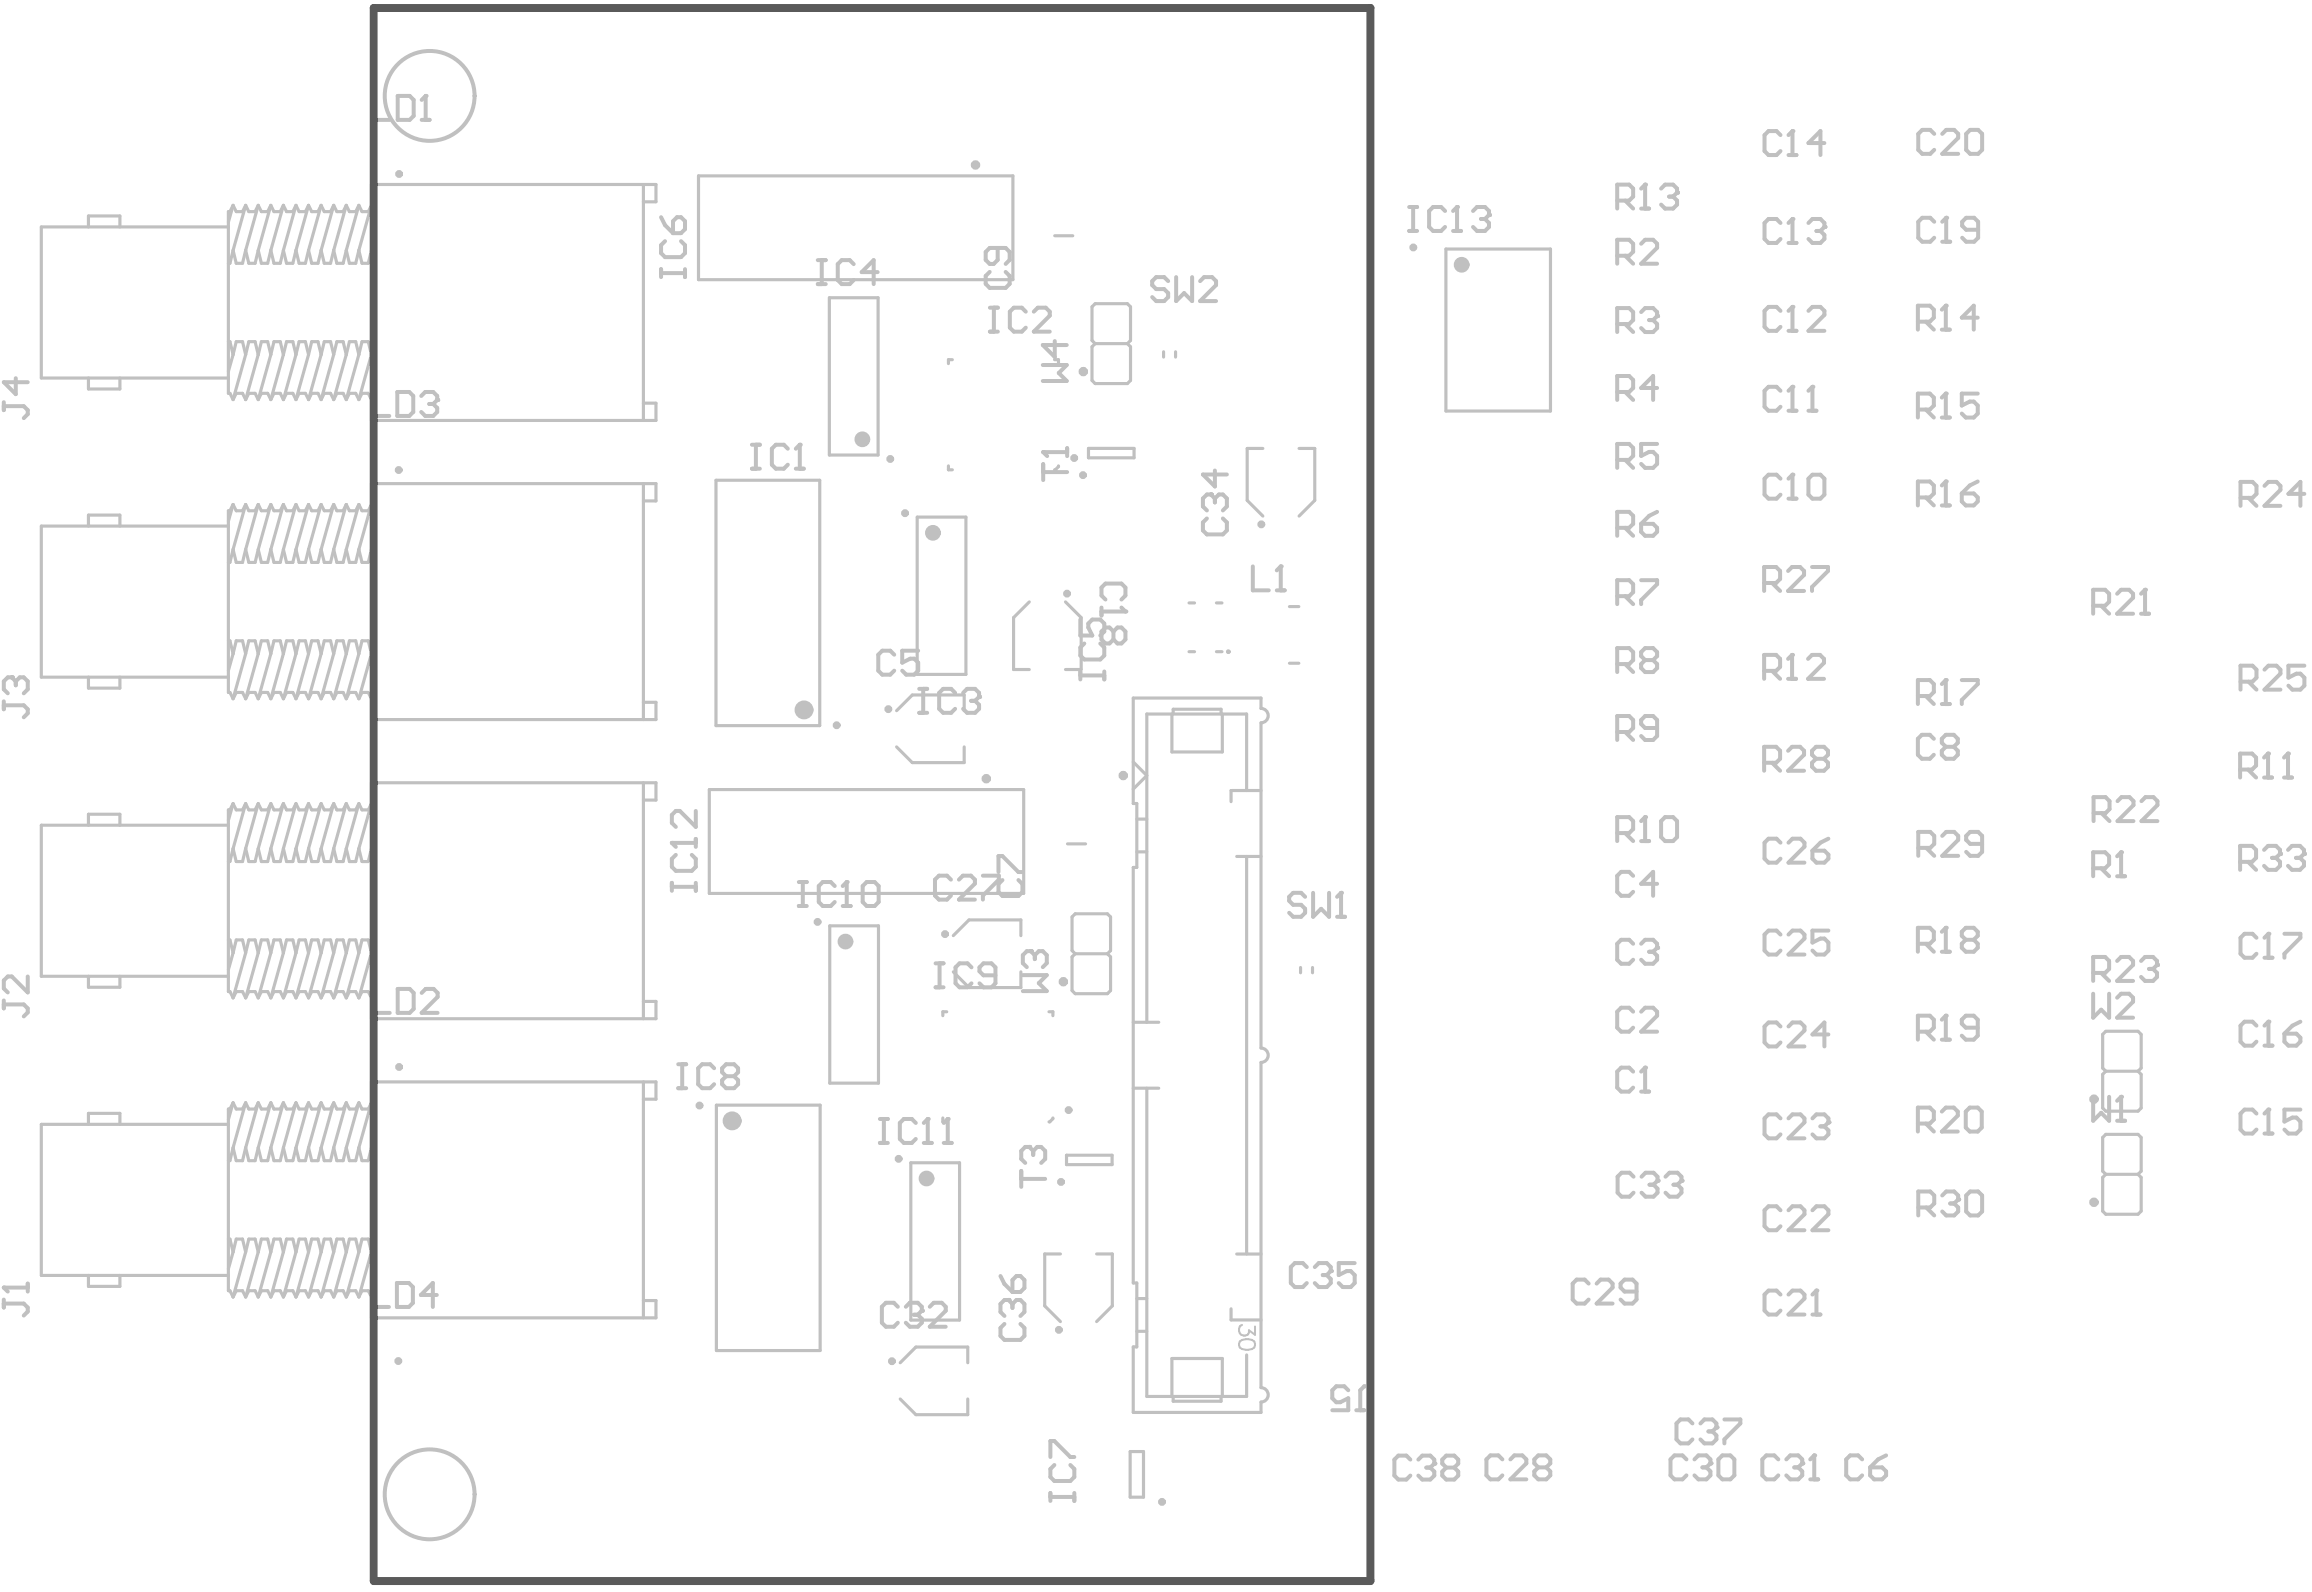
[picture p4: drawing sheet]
<svg xmlns="http://www.w3.org/2000/svg" width="489mm" height="337mm" viewBox="0 0 489 337" stroke-linecap="round" stroke-linejoin="round" font-family="sans-serif">
<g fill="none" stroke="#c0c0c0" stroke-width=".66">
<path d="M79.1 32.4v2.2M136.2 39v50M147.8 37.2h66.6v22h-66.6zM18.7 48v-2.3h6.7v2.3M48.3 48h-39.6v32h39.6M49.3 43.5l-.6 1.3h-.4v38.4h.4l.6 1.4M49.3 53l-.6 2.7h-.4M49.3 53l.7 2.7h1.3l.7-2.7M49.3 43.5l.7 1.3h1.3l.7-1.3M49.3 43.5l-1 3.5M52 53l.7 2.7h1.3l.7-2.7M52 43.5l.7 1.3h1.3l.7-1.3"/>
<path d="M52 43.5l-2.7 9.5M54.7 53l.6 2.7h1.3l.7-2.7M54.7 43.5l.6 1.3h1.3l.7-1.3M54.7 43.5l-2.7 9.5M57.3 53l.7 2.7h1.3l.7-2.7M57.3 43.5l.7 1.3h1.3l.7-1.3M57.3 43.5l-2.6 9.5M60 53l.6 2.7h1.4l.6-2.7M60 43.5l.6 1.3h1.4l.6-1.3M60 43.5l-2.7 9.5M62.6 53l.7 2.7h1.3l.7-2.7M62.6 43.5l.7 1.3h1.3l.7-1.3"/>
<path d="M62.6 43.5l-2.6 9.5M65.3 53l.7 2.7h1.3l.7-2.7M65.3 43.5l.7 1.3h1.3l.7-1.3M65.3 43.5l-2.7 9.5M68 53l.6 2.7h1.4l.6-2.7M68 43.5l.6 1.3h1.4l.6-1.3M68 43.5l-2.7 9.5M70.6 53l.7 2.7h1.3l.7-2.7M70.6 43.5l.7 1.3h1.3l.7-1.3M70.6 43.5l-2.6 9.5M73.3 53l.7 2.7h1.3l.6-2.7M73.3 43.5l.7 1.3h1.3l.6-1.3"/>
<path d="M73.3 43.5l-2.7 9.5M75.9 53l.7 2.7h1.3l.7-2.7M75.9 43.5l.7 1.3h1.3l.7-1.3-2.7 9.5M75.9 43.5l-2.6 9.5M136.2 42.7h2.6v-3.7h-60.2v50h60.2v-3.7h-2.6M223.2 49.9h3.8M306 52.7h22.1v34.3h-22.1zM18.7 80v2.3h6.7v-2.3M48.3 72.3h.4l.6 2.7M49.3 75l.7-2.7h1.3l.7 2.7M49.3 75l-1 3.6M52 75l.7-2.7h1.3l.7 2.7"/>
<path d="M52 75l-2.7 9.6M54.7 75l.6-2.7h1.3l.7 2.7M54.7 75l-2.7 9.6M57.3 75l.7-2.7h1.3l.7 2.7M57.3 75l-2.6 9.6M60 75l.6-2.7h1.4l.6 2.7M60 75l-2.7 9.6M62.6 75l.7-2.7h1.3l.7 2.7M62.6 75l-2.6 9.6M65.3 75l.7-2.7h1.3l.7 2.7M65.3 75l-2.7 9.6M68 75l.6-2.7h1.4l.6 2.7"/>
<path d="M68 75l-2.7 9.6M70.6 75l.7-2.7h1.3l.7 2.7M70.6 75l-2.6 9.6M73.3 75l.7-2.7h1.3l.6 2.7M73.3 75l-2.7 9.6M75.9 75l.7-2.7h1.3l.7 2.7-2.7 9.6M75.9 75l-2.6 9.6M175.5 63h10.3v33.3h-10.3zM201.6 76.1h-.9v.9M223.2 76.1h.8v.9M231.8 72.7l-.7 .7v7.1l.7 .7h6.8l.7-.7v-7.1l-.7-.7M231.8 72.7l-.7-.6v-7.2l.7-.6h6.8l.7 .6v7.2l-.7 .6"/>
<path d="M231.8 72.7h6.8M246.3 74.4v1.2M248.8 74.4v1.2M49.3 84.6l.7-1.4h1.3l.7 1.4M52 84.6l.7-1.4h1.3l.7 1.4M54.7 84.6l.6-1.4h1.3l.7 1.4M57.3 84.6l.7-1.4h1.3l.7 1.4M60 84.6l.6-1.4h1.4l.6 1.4M62.6 84.6l.7-1.4h1.3l.7 1.4M65.3 84.6l.7-1.4h1.3l.7 1.4M68 84.6l.6-1.4h1.4l.6 1.4M70.6 84.6l.7-1.4h1.3l.7 1.4"/>
<path d="M73.3 84.6l.7-1.4h1.3l.6 1.4M75.9 84.6l.7-1.4h1.3l.7 1.4M79.1 95v2.2M200.7 98.6v.8h.9M224 98.6v.2l-.8 .6M230.4 94.9h9.6v2h-9.6zM267.3 94.9h-3.4v11l3.4 3.3M274.9 94.9h3.4v11l-3.4 3.3M18.7 111.3v-2.3h6.7v2.3M48.3 111.3h-39.6v32h39.6M49.3 106.8l-.6 1.3h-.4v38.4h.4l.6 1.4M49.3 116.3l-.6 2.7h-.4"/>
<path d="M49.3 116.3l.7 2.7h1.3l.7-2.7M49.3 106.8l-1 3.5M49.3 106.8l.7 1.3h1.3l.7-1.3M52 116.3l.7 2.7h1.3l.7-2.7M52 106.8l.7 1.3h1.3l.7-1.3M52 106.8l-2.7 9.5M54.7 116.3l.6 2.7h1.3l.7-2.7M54.7 106.8l.6 1.3h1.3l.7-1.3M54.7 106.8l-2.7 9.5M57.3 116.3l.7 2.7h1.3l.7-2.7M57.3 106.8l.7 1.3h1.3l.7-1.3M57.3 106.8l-2.6 9.5"/>
<path d="M60 116.3l.6 2.7h1.4l.6-2.7M60 106.8l.6 1.3h1.4l.6-1.3M60 106.8l-2.7 9.5M62.6 116.3l.7 2.7h1.3l.7-2.7M62.6 106.8l.7 1.3h1.3l.7-1.3M62.6 106.8l-2.6 9.5M65.3 116.3l.7 2.7h1.3l.7-2.7M65.3 106.8l.7 1.3h1.3l.7-1.3M65.3 106.8l-2.7 9.5M68 116.3l.6 2.7h1.4l.6-2.7M68 106.8l.6 1.3h1.4l.6-1.3M68 106.8l-2.7 9.5"/>
<path d="M70.6 116.3l.7 2.7h1.3l.7-2.7M70.6 106.8l.7 1.3h1.3l.7-1.3M70.6 106.8l-2.6 9.5M73.3 116.3l.7 2.7h1.3l.6-2.7M73.3 106.8l.7 1.3h1.3l.6-1.3M73.3 106.8l-2.7 9.5M75.9 116.3l.7 2.7h1.3l.7-2.7M75.9 106.8l.7 1.3h1.3l.7-1.3-2.7 9.5M75.9 106.8l-2.6 9.5M136.2 106h2.6v-3.7h-60.2v50h60.2v-3.7h-2.6M136.2 102.3v50M151.5 101.6h22v52h-22z"/>
<path d="M194.1 109.4h10.3v33.3h-10.3zM48.3 135.6h.4l.6 2.7M49.3 138.3l.7-2.7h1.3l.7 2.7M49.3 138.3l-1 3.6M52 138.3l.7-2.7h1.3l.7 2.7M52 138.3l-2.7 9.6M54.7 138.3l.6-2.7h1.3l.7 2.7M54.7 138.3l-2.7 9.6M57.3 138.3l.7-2.7h1.3l.7 2.7M57.3 138.3l-2.6 9.6M60 138.3l.6-2.7h1.4l.6 2.7M60 138.3l-2.7 9.6"/>
<path d="M62.6 138.3l.7-2.7h1.3l.7 2.7M62.6 138.3l-2.6 9.6M65.3 138.3l.7-2.7h1.3l.7 2.7M65.3 138.3l-2.7 9.6M68 138.3l.6-2.7h1.4l.6 2.7M68 138.3l-2.7 9.6M70.6 138.3l.7-2.7h1.3l.7 2.7M70.6 138.3l-2.6 9.6M73.3 138.3l.7-2.7h1.3l.6 2.7M73.3 138.3l-2.7 9.6M75.9 138.3l.7-2.7h1.3l.7 2.7-2.7 9.6M75.9 138.3l-2.6 9.6"/>
<path d="M217.8 127.4l-3.3 3.3v11h3.3M225.5 127.4l3.3 3.3v11h-3.3M251.6 137.9h1.2M251.6 127.6h1.2M257.4 137.9h1.2M257.4 127.6h1.2M272.9 128.4h2M18.7 143.3v2.3h6.7v-2.3M49.3 147.9l.7-1.4h1.3l.7 1.4M52 147.9l.7-1.4h1.3l.7 1.4M54.7 147.9l.6-1.4h1.3l.7 1.4M57.3 147.9l.7-1.4h1.3l.7 1.4"/>
<path d="M60 147.9l.6-1.4h1.4l.6 1.4M62.6 147.9l.7-1.4h1.3l.7 1.4M65.3 147.9l.7-1.4h1.3l.7 1.4M68 147.9l.6-1.4h1.4l.6 1.4M70.6 147.9l.7-1.4h1.3l.7 1.4M73.3 147.9l.7-1.4h1.3l.6 1.4M75.9 147.9l.7-1.4h1.3l.7 1.4M189.7 150.4l3.4-3.3h11v3.3M189.7 158.1l3.4 3.3h11v-3.3M248 151.1v8h10.7v-8M248.3 151.1v-1h10.1v1M266.9 149.9v-2.2h-27.1v22.3h.8v13.6h-.8v87.9h.8v13.5h-.8v13.9h27.1v-2.2"/>
<path d="M266.9 153v68.8M272.9 140.4h2M18.7 174.6v-2.3h6.7v2.3M48.3 174.6h-39.6v32h39.6M49.3 170.1l-.6 1.3h-.4v38.4h.4l.6 1.4M49.3 179.6l-.6 2.7h-.4M49.3 179.6l.7 2.7h1.3l.7-2.7M49.3 170.1l.7 1.3h1.3l.7-1.3M49.3 170.1l-1 3.5M52 179.6l.7 2.7h1.3l.7-2.7M52 170.1l.7 1.3h1.3l.7-1.3M52 170.1l-2.7 9.5"/>
<path d="M54.7 179.6l.6 2.7h1.3l.7-2.7M54.7 170.1l.6 1.3h1.3l.7-1.3M54.7 170.1l-2.7 9.5M57.3 179.6l.7 2.7h1.3l.7-2.7M57.3 170.1l.7 1.3h1.3l.7-1.3M57.3 170.1l-2.6 9.5M60 179.6l.6 2.7h1.4l.6-2.7M60 170.1l.6 1.3h1.4l.6-1.3M60 170.1l-2.7 9.5M62.6 179.6l.7 2.7h1.3l.7-2.7M62.6 170.1l.7 1.3h1.3l.7-1.3M62.6 170.1l-2.6 9.5"/>
<path d="M65.3 179.6l.7 2.7h1.3l.7-2.7M65.3 170.1l.7 1.3h1.3l.7-1.3M65.3 170.1l-2.7 9.5M68 179.6l.6 2.7h1.4l.6-2.7M68 170.1l.6 1.3h1.4l.6-1.3M68 170.1l-2.7 9.5M70.6 179.6l.7 2.7h1.3l.7-2.7M70.6 170.1l.7 1.3h1.3l.7-1.3M70.6 170.1l-2.6 9.5M73.3 179.6l.7 2.7h1.3l.6-2.7M73.3 170.1l.7 1.3h1.3l.6-1.3M73.3 170.1l-2.7 9.5"/>
<path d="M75.9 179.6l.7 2.7h1.3l.7-2.7M75.9 170.1l.7 1.3h1.3l.7-1.3-2.7 9.5M75.9 170.1l-2.6 9.5M136.2 169.3h2.6v-3.6h-60.2v49.9h60.2v-3.7h-2.6M136.2 165.7v49.9M150.1 167.1h66.6v22h-66.6zM225.9 178.6h3.8M239.8 161.2l2.9 2.9-2.9 2.9M240.6 173.3h2.1M263.8 167.3v-16.2h-21.1v65.2M266.9 167.3h-6.4v2.4M48.3 198.9h.4l.6 2.8"/>
<path d="M175.6 195.9h10.3v33.3h-10.3zM201.7 198l3.4-3.3h11v3.3M240.6 180.3h2.1M261.7 181.2h5.2M263.8 181.2v84.2M18.7 206.6v2.3h6.7v-2.3M49.3 211.2l.7-1.4h1.3l.7 1.4M49.3 201.7l-1 3.5M49.3 201.7l.7-2.8h1.3l.7 2.8M52 211.2l.7-1.4h1.3l.7 1.4M52 201.7l.7-2.8h1.3l.7 2.8M52 201.7l-2.7 9.5"/>
<path d="M54.7 211.2l.6-1.4h1.3l.7 1.4M54.7 201.7l.6-2.8h1.3l.7 2.8M54.7 201.7l-2.7 9.5M57.3 211.2l.7-1.4h1.3l.7 1.4M57.3 201.7l.7-2.8h1.3l.7 2.8M57.3 201.7l-2.6 9.5M60 211.2l.6-1.4h1.4l.6 1.4M60 201.7l.6-2.8h1.4l.6 2.8M60 201.7l-2.7 9.5M62.6 211.2l.7-1.4h1.3l.7 1.4M62.6 201.7l.7-2.8h1.3l.7 2.8M62.6 201.7l-2.6 9.5"/>
<path d="M65.3 211.2l.7-1.4h1.3l.7 1.4M65.3 201.7l.7-2.8h1.3l.7 2.8M65.3 201.7l-2.7 9.5M68 211.2l.6-1.4h1.4l.6 1.4M68 201.7l.6-2.8h1.4l.6 2.8M68 201.7l-2.7 9.5M70.6 211.2l.7-1.4h1.3l.7 1.4M70.6 201.7l.7-2.8h1.3l.7 2.8M70.6 201.7l-2.6 9.5M73.3 211.2l.7-1.4h1.3l.6 1.4M73.3 201.7l.7-2.8h1.3l.6 2.8M73.3 201.7l-2.7 9.5"/>
<path d="M75.9 211.2l.7-1.4h1.3l.7 1.4M75.9 201.7l.7-2.8h1.3l.7 2.8-2.7 9.5M75.9 201.7l-2.6 9.5M200.4 214.1h-.9v.8M201.7 205.7l3.4 3.3h11v-3.3M222 214.1h.8v.8M227.5 201.8l-.6-.6v-7.2l.6-.6h6.9l.6 .6v7.2l-.6 .6M227.5 201.8l-.6 .7v7.1l.6 .7h6.9l.6-.7v-7.1l-.6-.7M227.5 201.8h6.9M239.8 216.3h5.4M275.2 204.7v1.2M277.8 204.7v1.2"/>
<path d="M18.7 237.9v-2.3h6.7v2.3M48.3 237.9h-39.6v32h39.6M49.3 233.4l-.6 1.3h-.4v38.4h.4l.6 1.4M49.3 233.4l.7 1.3h1.3l.7-1.3M49.3 233.4l-1 3.5M52 233.4l.7 1.3h1.3l.7-1.3M52 233.4l-2.7 9.5M54.7 233.4l.6 1.3h1.3l.7-1.3M54.7 233.4l-2.7 9.5M57.3 233.4l.7 1.3h1.3l.7-1.3M57.3 233.4l-2.6 9.5M60 233.4l.6 1.3h1.4l.6-1.3"/>
<path d="M60 233.4l-2.7 9.5M62.6 233.4l.7 1.3h1.3l.7-1.3M62.6 233.4l-2.6 9.5M65.3 233.4l.7 1.3h1.3l.7-1.3M65.3 233.4l-2.7 9.5M68 233.4l.6 1.3h1.4l.6-1.3M68 233.4l-2.7 9.5M70.6 233.4l.7 1.3h1.3l.7-1.3M70.6 233.4l-2.6 9.5M73.3 233.4l.7 1.3h1.3l.6-1.3M73.3 233.4l-2.7 9.5M75.9 233.4l.7 1.3h1.3l.7-1.3-2.7 9.5"/>
<path d="M75.9 233.4l-2.6 9.5M79.1 221.4v2.2M136.2 232.6h2.6v-3.6h-60.2v49.9h60.2v-3.7h-2.6M136.2 229v49.9M151.6 233.9h22v51.9h-22zM199.5 236.6v.8h.9M222.8 236.6l-.6 .8h-.2M239.8 230.3h5.4M242.7 230.3v65.2h21.1v-8.8M266.9 224.8v68.9M445.7 226.7l-.7 .7v7.1l.7 .7h6.8l.7-.7v-7.1l-.7-.7M445.7 226.7l-.7-.7v-7.1l.7-.7h6.8l.7 .7v7.1l-.7 .7"/>
<path d="M445.7 226.7h6.8M49.3 242.9l-.6 2.7h-.4M49.3 242.9l.7 2.7h1.3l.7-2.7M52 242.9l.7 2.7h1.3l.7-2.7M54.7 242.9l.6 2.7h1.3l.7-2.7M57.3 242.9l.7 2.7h1.3l.7-2.7M60 242.9l.6 2.7h1.4l.6-2.7M62.6 242.9l.7 2.7h1.3l.7-2.7M65.3 242.9l.7 2.7h1.3l.7-2.7M68 242.9l.6 2.7h1.4l.6-2.7M70.6 242.9l.7 2.7h1.3l.7-2.7M73.3 242.9l.7 2.7h1.3l.6-2.7"/>
<path d="M75.9 242.9l.7 2.7h1.3l.7-2.7M192.8 246.1h10.3v33.3h-10.3zM225.7 244.5h9.7v2h-9.7zM445.7 248.5l-.7 .7v7.1l.7 .7h6.8l.7-.7v-7.1l-.7-.7M445.7 248.5l-.7-.7v-7.1l.7-.6h6.8l.7 .6v7.1l-.7 .7M445.7 248.5h6.8M18.7 269.9v2.3h6.7v-2.3M48.3 262.2h.4l.6 2.8M49.3 274.5l.7-1.4h1.3l.7 1.4M49.3 265l.7-2.8h1.3l.7 2.8M49.3 265l-1 3.5M52 274.5l.7-1.4h1.3l.7 1.4"/>
<path d="M52 265l.7-2.8h1.3l.7 2.8M52 265l-2.7 9.5M54.7 274.5l.6-1.4h1.3l.7 1.4M54.7 265l.6-2.8h1.3l.7 2.8M54.7 265l-2.7 9.5M57.3 274.5l.7-1.4h1.3l.7 1.4M57.3 265l.7-2.8h1.3l.7 2.8M57.3 265l-2.6 9.5M60 274.5l.6-1.4h1.4l.6 1.4M60 265l.6-2.8h1.4l.6 2.8M60 265l-2.7 9.5M62.6 274.5l.7-1.4h1.3l.7 1.4"/>
<path d="M62.6 265l.7-2.8h1.3l.7 2.8M62.6 265l-2.6 9.5M65.3 274.5l.7-1.4h1.3l.7 1.4M65.3 265l.7-2.8h1.3l.7 2.8M65.3 265l-2.7 9.5M68 274.5l.6-1.4h1.4l.6 1.4M68 265l.6-2.8h1.4l.6 2.8M68 265l-2.7 9.5M70.6 274.5l.7-1.4h1.3l.7 1.4M70.6 265l.7-2.8h1.3l.7 2.8M70.6 265l-2.6 9.5M73.3 274.5l.7-1.4h1.3l.6 1.4"/>
<path d="M73.3 265l.7-2.8h1.3l.6 2.8M73.3 265l-2.7 9.5M75.9 274.5l.7-1.4h1.3l.7 1.4M75.9 265l.7-2.8h1.3l.7 2.8-2.7 9.5M75.9 265l-2.6 9.5M224.4 265.4h-3.3v11l3.3 3.3M232.1 265.4h3.3v11l-3.3 3.3M240.6 274.8h2.1M260.5 277v2.3h6.4M261.7 265.4h5.2M79 283.6v2.2M190.5 288.4l3.3-3.3h11v3.3"/>
<path d="M190.5 296.1l3.3 3.3h11v-3.3M240.6 281.7h2.1M248 295.5v-8h10.7v8M248.3 295.5v1h10.1v-1M239.2 307.2h2.8v9.6h-2.8z"/>
</g>
<path d="M262.4 283.9a2.61 2.61 0 0 1 3 0 1.1 1.1 0 0 1-.4 1.6 2.79 2.79 0 0 1-2.6-.3l-.2-.5zM262.9 280.4a1.15 1.15 0 0 0-.5 1.8 1.15 1.15 0 0 0 1.9-.2v-.5l1.3 1v-1.8" fill="none" stroke="#c0c0c0" stroke-width=".42"/>
<path d="M.8 275v1.7M.8 275.9h4.2l.9 .8v.9l-.9 .8M.8 272.5h5.1M5.9 271.6v1.7" fill="none" stroke="#c0c0c0" stroke-width=".84"/>
<circle cx=".8" cy="272.5" r=".42" fill="#c0c0c0"/>
<path d="M.8 148.4v1.7M.8 149.3h4.2l.9 .8v.8l-.9 .9M2.5 143.3h-.9l-.8 .9v1.7l.8 .8M.8 211.7v1.7M.8 212.6h4.2l.9 .8v.9l-.9 .8M5.9 206.6v3.4l-3.4-3.4h-.9l-.8 .9v1.7l.8 .8M.8 272.5l.8 .8" fill="none" stroke="#c0c0c0" stroke-width=".84"/>
<circle cx="2.5" cy="143.3" r=".42" fill="#c0c0c0"/>
<path d="M79 83v5h3.4M84.1 83h2.5l.9 .8v3.4l-.9 .8h-2.5zM89.2 83.8l.8-.8h1.7l.8 .8v.8M2.5 143.3l.8 .9M3.3 144.2v.8M3.3 144.2l.9-.9h.8l.9 .9v1.7l-.9 .8M79.1 209.3v5h3.4M84.2 209.3h2.5l.8 .8v3.4l-.8 .8h-2.5zM89.2 210.1l.9-.8h1.7l.8 .8v.9l-3.4 3.3h3.4M78.9 271.5v5.1h3.4M84 271.5h2.5l.9 .9v3.3l-.9 .9h-2.5zM92.4 274h-3.3l2.5-2.5v5.1" fill="none" stroke="#c0c0c0" stroke-width=".84"/>
<circle cx="92.5" cy="84.6" r=".42" fill="#c0c0c0"/>
<path d="M79.1 20.3v5.1h3.4M84.2 20.3h2.5l.8 .8v3.4l-.8 .9h-2.5zM89.2 25.4h1.7M90.1 20.3v5.1M90.8 85.5h.9M91.7 85.5l.8 .8v.9l-.8 .8h-1.7l-.8-.8M92.5 84.6l-.8 .9" fill="none" stroke="#c0c0c0" stroke-width=".84"/>
<circle cx="90.1" cy="20.3" r=".42" fill="#c0c0c0"/>
<path d="M90.1 20.3l-.9 .8M159.1 94.1h1.7M159.1 99.2h1.7M160 94.1v5.1M166.7 95l-.8-.9h-1.7l-.8 .9v3.3l.8 .9h1.7l.8-.9M168.4 99.2h1.7M169.3 94.1v5.1" fill="none" stroke="#c0c0c0" stroke-width=".84"/>
<circle cx="169.3" cy="94.1" r=".42" fill="#c0c0c0"/>
<path d="M169.3 94.1l-.9 .9M190 276.5l-.8-.8h-1.7l-.9 .8v3.4l.9 .9h1.7l.8-.9M191.7 276.5l.8-.8h1.7l.9 .8v.9" fill="none" stroke="#c0c0c0" stroke-width=".84"/>
<circle cx="195.1" cy="277.4" r=".42" fill="#c0c0c0"/>
<path d="M186.2 236.8h1.7M187.1 236.8v5.1M193.8 237.6l-.8-.8h-1.7l-.9 .8v3.4l.9 .9h1.7l.8-.9M196.4 236.8v5.1M186.2 241.9h1.7M195.5 241.9h1.7M193.4 278.2h.8M194.2 278.2l.9 .9v.8l-.9 .9h-1.7l-.8-.9M195.1 277.4l-.9 .8M196.8 276.5l.8-.8h1.7l.9 .8v.9l-3.4 3.4h3.4" fill="none" stroke="#c0c0c0" stroke-width=".84"/>
<circle cx="196.4" cy="236.8" r=".42" fill="#c0c0c0"/>
<path d="M196.4 236.8l-.9 .8M200.6 236.8v5.1M199.7 241.9h1.7" fill="none" stroke="#c0c0c0" stroke-width=".84"/>
<circle cx="200.6" cy="236.8" r=".42" fill="#c0c0c0"/>
<path d="M189.3 138.5l-.9-.8h-1.7l-.8 .8v3.4l.8 .9h1.7l.9-.9M194.3 137.7h-3.4v2.5l1.7-.8h.9l.8 .8v1.7l-.8 .9h-1.7l-.9-.9M216.5 206.4h5l-1.7 1.7 1.7 1.6h-5M218.2 201.3h-.9l-.8 .8v1.7l.8 .9M200.6 236.8l-.9 .8M222.3 308.3v-3.3h.8l3.4 3.3h.9M222.3 315.9v1.7M222.3 316.8h5.1M223.1 310l-.8 .9v1.7l.8 .8h3.4l.9-.8v-1.7l-.9-.9M227.4 315.9v1.7" fill="none" stroke="#c0c0c0" stroke-width=".84"/>
<circle cx="218.2" cy="201.3" r=".42" fill="#c0c0c0"/>
<path d="M220.8 98.2v3.4M220.8 99.9h5M220.8 95.7h5M225.8 94.8v1.7M218.2 201.3l.8 .8M219 202.1v.9M219 202.1l.8-.8h.9l.8 .8v1.7l-.8 .9" fill="none" stroke="#c0c0c0" stroke-width=".84"/>
<circle cx="220.8" cy="95.7" r=".42" fill="#c0c0c0"/>
<path d="M247.2 59.5l-.8-.9h-1.7l-.9 .9v.8l.9 .9h1.7l.8 .8v.9l-.8 .8h-1.7l-.9-.8M248.9 58.6v5.1l1.7-1.7 1.7 1.7v-5.1M254 59.5l.8-.9h1.7l.9 .9v.8l-3.4 3.4h3.4M209.5 65.1h1.7M209.5 70.2h1.7M210.3 65.1v5.1M217.1 66l-.8-.9h-1.7l-.9 .9v3.3l.9 .9h1.7l.8-.9M218.8 66l.8-.9h1.7l.9 .9v.8l-3.4 3.4h3.4M220.8 95.7l.8 .8M265.1 119.9v5h3.4M271.1 119.9v5M270.2 124.9h1.7" fill="none" stroke="#c0c0c0" stroke-width=".84"/>
<circle cx="271.1" cy="119.9" r=".42" fill="#c0c0c0"/>
<path d="M271.1 119.9l-.9 .8M298.5 308.9l-.9-.9h-1.7l-.8 .9v3.4l.8 .8h1.7l.9-.8M300.2 308.9l.8-.9h1.7l.8 .9v.8" fill="none" stroke="#c0c0c0" stroke-width=".84"/>
<circle cx="303.5" cy="309.7" r=".42" fill="#c0c0c0"/>
<g fill="none" stroke="#c0c0c0" stroke-width=".84">
<path d="M345.7 249l-.8-.8h-1.7l-.9 .8v3.4l.9 .8h1.7l.8-.8M347.4 249l.9-.8h1.6l.9 .8v.9M301.9 310.6h.8M302.7 310.6l.8 .8v.9l-.8 .8h-1.7l-.8-.8M303.5 309.7l-.8 .9M306.1 310.6h1.7M306.1 310.6l-.9 .8v.9l.9 .8h1.7l.8-.8v-.9l-.8-.8M306.1 310.6l-.9-.9v-.8l.9-.9h1.7l.8 .9v.8l-.8 .9M318 308.8l-.9-.8h-1.7l-.8 .8v3.4l.8 .9h1.7l.9-.9M319.6 308.8l.9-.8h1.7l.8 .8v.9l-3.4 3.4h3.4M325.6 310.5l-.9-.8v-.9l.9-.8h1.7l.8 .8v.9l-.8 .8M325.6 310.5l-.9 .9v.8l.9 .9h1.7l.8-.9v-.8l-.8-.9"/>
<path d="M325.6 310.5h1.7"/>
</g>
<circle cx="350.8" cy="249.9" r=".42" fill="#c0c0c0"/>
<path d="M349.1 250.7h.8M349.9 250.7l.9 .9v.8l-.9 .8h-1.6l-.9-.8M350.8 249.9l-.9 .8M352.5 249l.8-.8h1.7l.9 .8v.9" fill="none" stroke="#c0c0c0" stroke-width=".84"/>
<circle cx="355.9" cy="249.9" r=".42" fill="#c0c0c0"/>
<path d="M345.6 226.8l-.8-.9h-1.7l-.8 .9v3.4l.8 .8h1.7l.8-.8M347.3 231h1.7M348.2 225.9v5.1M354.2 250.7h.8M355 250.7l.9 .9v.8l-.9 .8h-1.7l-.8-.8M355.9 249.9l-.9 .8" fill="none" stroke="#c0c0c0" stroke-width=".84"/>
<circle cx="348.2" cy="225.9" r=".42" fill="#c0c0c0"/>
<path d="M345.6 199.7l-.8-.8h-1.7l-.8 .8v3.4l.8 .8h1.7l.8-.8M347.3 199.7l.9-.8h1.7l.8 .8v.9M348.2 225.9l-.9 .9" fill="none" stroke="#c0c0c0" stroke-width=".84"/>
<circle cx="350.7" cy="200.6" r=".42" fill="#c0c0c0"/>
<path d="M342.3 176.3h2.5l.8-.8v-1.7l-.8-.9h-2.5v5.1M343.9 176.3l1.7 1.7M347.3 178h1.7M348.2 172.9v5.1M349 201.4h.9M349.9 201.4l.8 .9v.8l-.8 .8h-1.7l-.9-.8M350.7 200.6l-.8 .8" fill="none" stroke="#c0c0c0" stroke-width=".84"/>
<circle cx="348.2" cy="172.9" r=".42" fill="#c0c0c0"/>
<g fill="none" stroke="#c0c0c0" stroke-width=".84">
<path d="M342.3 68.6h2.5l.8-.9v-1.7l-.8-.8h-2.5v5.1M343.9 68.6l1.7 1.7M347.3 66l.9-.8h1.7l.8 .8v.9M342.3 97.3h2.5l.8-.8v-1.7l-.8-.9h-2.5v5.1M343.9 97.3l1.7 1.7M350.7 93.9h-3.4v2.6l1.7-.9h.9l.8 .9v1.7l-.8 .8h-1.7l-.9-.8M342.3 126.2h2.5l.8-.9v-1.7l-.8-.8h-2.5v5.1M343.9 126.2l1.7 1.7M347.3 122.8h3.4v.8l-3.4 3.4v.9M348.2 139.7l-.9-.9v-.8l.9-.8h1.7l.8 .8v.8l-.8 .9M348.2 139.7l-.9 .8v.9l.9 .8h1.7l.8-.8v-.9l-.8-.8M348.2 139.7h1.7"/>
<path d="M342.3 140.5h2.5l.8-.8v-1.7l-.8-.8h-2.5v5M342.3 154.9h2.5l.8-.8v-1.7l-.8-.9h-2.5v5.1M343.9 140.5l1.7 1.7M343.9 154.9l1.7 1.7M350.7 154.1h-2.5l-.9-.9v-.8l.9-.9h1.7l.8 .9v3.4l-.8 .8h-1.7l-.9-.8M348.2 172.9l-.9 .9M352.4 172.9h1.7l.8 .9v3.3l-.8 .9h-1.7l-.9-.9v-3.3z"/>
</g>
<circle cx="350.7" cy="66.9" r=".42" fill="#c0c0c0"/>
<path d="M348.2 39.1v5M342.3 42.5h2.5l.8-.9v-1.7l-.8-.8h-2.5v5M343.9 42.5l1.7 1.6M347.3 44.1h1.7M349 67.7h.9M349.9 67.7l.8 .9v.8l-.8 .9h-1.7l-.9-.9M350.7 66.9l-.8 .8" fill="none" stroke="#c0c0c0" stroke-width=".84"/>
<circle cx="348.2" cy="39.1" r=".42" fill="#c0c0c0"/>
<path d="M348.2 39.1l-.9 .8M351.5 39.9l.9-.8h1.7l.8 .8v.9" fill="none" stroke="#c0c0c0" stroke-width=".84"/>
<circle cx="354.9" cy="40.8" r=".42" fill="#c0c0c0"/>
<path d="M353.2 41.6h.9M354.1 41.6l.8 .9v.8l-.8 .8h-1.7l-.9-.8M354.9 40.8l-.8 .8M376.4 308.8l-.9-.8h-1.7l-.8 .8v3.4l.8 .9h1.7l.9-.9M378 308.8l.9-.8h1.7l.8 .8v.9" fill="none" stroke="#c0c0c0" stroke-width=".84"/>
<circle cx="381.4" cy="309.7" r=".42" fill="#c0c0c0"/>
<path d="M379.7 310.5h.9M380.6 310.5l.8 .9v.8l-.8 .9h-1.7l-.9-.9M381.4 309.7l-.8 .8M383.1 313.1h1.7M384 308v5.1" fill="none" stroke="#c0c0c0" stroke-width=".84"/>
<circle cx="384" cy="308" r=".42" fill="#c0c0c0"/>
<path d="M376.8 274l-.8-.9h-1.7l-.9 .9v3.3l.9 .9h1.7l.8-.9M378.5 274l.9-.9h1.6l.9 .9v.8l-3.4 3.4h3.4M383.6 278.2h1.7M384.4 273.1v5.1M384 308l-.9 .8" fill="none" stroke="#c0c0c0" stroke-width=".84"/>
<circle cx="384.4" cy="273.1" r=".42" fill="#c0c0c0"/>
<path d="M376.8 236.7l-.8-.9h-1.7l-.9 .9v3.4l.9 .8h1.7l.8-.8M378.5 236.7l.9-.9h1.6l.9 .9v.8l-3.4 3.4h3.4M383.6 236.7l.8-.9h1.7l.9 .9v.8M376.8 256.1l-.8-.8h-1.7l-.9 .8v3.4l.9 .8h1.7l.8-.8M378.5 256.1l.9-.8h1.6l.9 .8v.9l-3.4 3.3h3.4M383.6 256.1l.8-.8h1.7l.9 .8v.9l-3.4 3.3h3.4M384.4 273.1l-.8 .9" fill="none" stroke="#c0c0c0" stroke-width=".84"/>
<circle cx="387" cy="237.5" r=".42" fill="#c0c0c0"/>
<g fill="none" stroke="#c0c0c0" stroke-width=".84">
<path d="M379.3 138.6v5.1M373.4 142h2.5l.8-.9v-1.7l-.8-.8h-2.5v5.1M375 142l1.7 1.7M378.4 143.7h1.7M376.8 178.3l-.8-.8h-1.7l-.9 .8v3.4l.9 .9h1.7l.8-.9M378.5 178.3l.9-.8h1.6l.9 .8v.9l-3.4 3.4h3.4M387 177.5l-1.7 .8-1.7 1.7M376.8 197.8l-.8-.9h-1.7l-.9 .9v3.4l.9 .8h1.7l.8-.8M378.5 197.8l.9-.9h1.6l.9 .9v.8l-3.4 3.4h3.4M383.6 180h2.5l.9 .9v.8l-.9 .9h-1.7l-.8-.9zM387 196.9h-3.4v2.6l1.7-.9h.8l.9 .9v1.7l-.9 .8h-1.7l-.8-.8M385.3 238.4h.8"/>
<path d="M386.1 238.4l.9 .8v.9l-.9 .8h-1.7l-.8-.8M387 237.5l-.9 .9"/>
</g>
<circle cx="379.3" cy="138.6" r=".42" fill="#c0c0c0"/>
<path d="M376.8 101.3l-.8-.8h-1.7l-.9 .8v3.4l.9 .8h1.7l.8-.8M378.5 105.5h1.7M379.4 100.5v5M383.5 120h3.4v.8l-3.4 3.4v.9M373.4 123.4h2.5l.8-.9v-1.7l-.8-.8h-2.5v5.1M375 123.4l1.7 1.7M378.4 120.8l.9-.8h1.7l.8 .8v.9l-3.4 3.4h3.4M379.3 138.6l-.9 .8M382.6 139.4l.9-.8h1.7l.8 .8v.9l-3.4 3.4h3.4" fill="none" stroke="#c0c0c0" stroke-width=".84"/>
<circle cx="379.4" cy="100.5" r=".42" fill="#c0c0c0"/>
<path d="M376.8 82.7l-.8-.8h-1.7l-.9 .8v3.4l.9 .8h1.7l.8-.8M378.5 86.9h1.7M379.4 81.9v5M379.4 100.5l-.9 .8M383.6 100.5h1.7l.8 .8v3.4l-.8 .8h-1.7l-.9-.8v-3.4z" fill="none" stroke="#c0c0c0" stroke-width=".84"/>
<circle cx="379.4" cy="81.9" r=".42" fill="#c0c0c0"/>
<path d="M379.4 81.9l-.9 .8M382.7 86.9h1.7M383.6 81.9v5" fill="none" stroke="#c0c0c0" stroke-width=".84"/>
<circle cx="383.6" cy="81.9" r=".42" fill="#c0c0c0"/>
<path d="M376.8 65.8l-.8-.9h-1.7l-.9 .9v3.4l.9 .8h1.7l.8-.8M378.5 70h1.7M379.4 64.9v5.1M383.6 81.9l-.9 .8" fill="none" stroke="#c0c0c0" stroke-width=".84"/>
<circle cx="379.4" cy="64.9" r=".42" fill="#c0c0c0"/>
<path d="M376.8 47.2l-.8-.9h-1.7l-.9 .9v3.4l.9 .8h1.7l.8-.8M378.5 51.4h1.7M379.4 46.3v5.1M379.4 64.9l-.9 .9M382.7 65.8l.9-.9h1.7l.8 .9v.8l-3.4 3.4h3.4" fill="none" stroke="#c0c0c0" stroke-width=".84"/>
<circle cx="379.4" cy="46.3" r=".42" fill="#c0c0c0"/>
<path d="M379.4 46.3l-.9 .9M382.7 47.2l.9-.9h1.7l.8 .9v.8" fill="none" stroke="#c0c0c0" stroke-width=".84"/>
<circle cx="386.1" cy="48" r=".42" fill="#c0c0c0"/>
<path d="M376.8 28.6l-.8-.9h-1.7l-.9 .9v3.4l.9 .8h1.7l.8-.8M378.5 32.8h1.7M379.4 27.7v5.1M384.4 48.9h.9M385.3 48.9l.8 .8v.9l-.8 .8h-1.7l-.9-.8M386.1 48l-.8 .9" fill="none" stroke="#c0c0c0" stroke-width=".84"/>
<circle cx="379.4" cy="27.7" r=".42" fill="#c0c0c0"/>
<path d="M379.4 27.7l-.9 .9M386.1 30.3h-3.4l2.6-2.6v5.1M406 255.5h2.5l.9-.8v-1.7l-.9-.9h-2.5v5.1M407.7 255.5l1.7 1.7M411 253l.9-.9h1.7l.8 .9v.8" fill="none" stroke="#c0c0c0" stroke-width=".84"/>
<circle cx="414.4" cy="253.8" r=".42" fill="#c0c0c0"/>
<path d="M405.9 199.7h2.5l.9-.8v-1.7l-.9-.9h-2.5v5.1M407.6 199.7l1.7 1.7M411.8 196.3v5.1M411 201.4h1.6M405.9 237.8h2.5l.9-.9v-1.7l-.9-.8h-2.5v5.1M407.6 237.8l1.7 1.7M411 235.2l.8-.8h1.7l.8 .8v.9l-3.3 3.4h3.3M416.9 234.4h1.7l.8 .8v3.4l-.8 .9h-1.7l-.9-.9v-3.4zM412.7 254.7h.9M413.6 254.7l.8 .8v.9l-.8 .8h-1.7l-.9-.8M414.4 253.8l-.8 .9M417 252.1h1.6l.9 .9v3.4l-.9 .8h-1.6l-.9-.8v-3.4z" fill="none" stroke="#c0c0c0" stroke-width=".84"/>
<circle cx="411.8" cy="196.3" r=".42" fill="#c0c0c0"/>
<g fill="none" stroke="#c0c0c0" stroke-width=".84">
<path d="M405.9 147.3h2.5l.9-.8v-1.7l-.9-.9h-2.5v5.1M407.6 147.3l1.7 1.7M409.3 156.3l-.9-.8h-1.7l-.8 .8v3.4l.8 .9h1.7l.9-.9M411 149h1.6M411.8 158l-.8-.8v-.9l.8-.8h1.7l.8 .8v.9l-.8 .8M411.8 158l-.8 .9v.8l.8 .9h1.7l.8-.9v-.8l-.8-.9M411.8 158h1.7M411.8 143.9v5.1M406 179.4h2.5l.9-.8v-1.7l-.9-.9h-2.5v5.1M407.7 179.4l1.7 1.7M411 176.9l.9-.9h1.7l.8 .9v.8l-3.4 3.4h3.4M419.5 178.6h-2.5l-.9-.9v-.8l.9-.9h1.6l.9 .9v3.4l-.9 .8h-1.6l-.9-.8"/>
<path d="M411.8 196.3l-.8 .9M416 198.9l-.8-.9v-.8l.8-.9h1.7l.9 .9v.8l-.9 .9M416 198.9l-.8 .8v.9l.8 .8h1.7l.9-.8v-.9l-.9-.8M416 198.9h1.7"/>
</g>
<circle cx="411.8" cy="143.9" r=".42" fill="#c0c0c0"/>
<path d="M405.9 86.7h2.5l.9-.9v-1.7l-.9-.8h-2.5v5.1M407.6 86.7l1.7 1.7M411 88.4h1.6M411.8 83.3v5.1M411.8 143.9l-.8 .9M415.2 143.9h3.4v.9l-3.4 3.3v.9" fill="none" stroke="#c0c0c0" stroke-width=".84"/>
<circle cx="411.8" cy="83.3" r=".42" fill="#c0c0c0"/>
<path d="M411.8 83.3l-.8 .8M418.6 83.3h-3.4v2.5l1.7-.8h.8l.9 .8v1.7l-.9 .9h-1.7l-.8-.9M405.9 105.3h2.5l.9-.9v-1.7l-.9-.8h-2.5v5.1M407.6 105.3l1.7 1.7M411 107h1.6M411.8 101.9v5.1" fill="none" stroke="#c0c0c0" stroke-width=".84"/>
<circle cx="411.8" cy="101.9" r=".42" fill="#c0c0c0"/>
<path d="M405.9 68.1h2.5l.9-.9v-1.7l-.9-.8h-2.5v5.1M407.6 68.1l1.7 1.7M411 69.8h1.6M411.8 64.7v5.1M411.8 101.9l-.8 .8M415.2 104.4h2.5l.9 .9v.8l-.9 .9h-1.7l-.8-.9zM418.6 101.9l-1.7 .8-1.7 1.7" fill="none" stroke="#c0c0c0" stroke-width=".84"/>
<circle cx="411.8" cy="64.7" r=".42" fill="#c0c0c0"/>
<path d="M409.4 46.9l-.9-.8h-1.7l-.8 .8v3.4l.8 .9h1.7l.9-.9M411 51.2h1.7M411.9 46.1v5.1M411.8 64.7l-.8 .8M418.6 67.2h-3.4l2.5-2.5v5.1" fill="none" stroke="#c0c0c0" stroke-width=".84"/>
<circle cx="411.9" cy="46.1" r=".42" fill="#c0c0c0"/>
<g fill="none" stroke="#c0c0c0" stroke-width=".84">
<path d="M139.9 57v1.6M139.9 57.8h5.1M139.9 46l.8 1.7 1.7 1.6M140.7 51l-.8 .9v1.7l.8 .8h3.4l.9-.8v-1.7l-.9-.9M143.3 46h.8l.9 .8v1.7l-.9 .8h-1.7v-2.5zM145 57v1.6M411.9 46.1l-.9 .8M418.6 48.6h-2.5l-.8-.8v-.9l.8-.8h1.7l.8 .8v3.4l-.8 .9h-1.7l-.8-.9M.8 85.1v1.7M.8 86h4.2l.9 .8v.8l-.9 .9M3.3 80v3.4l-2.5-2.5h5.1M211.3 184.5v-3.3h.9l3.3 3.3h.9"/>
<path d="M212.2 186.2l-.9 .9v1.7l.9 .8h3.3l.9-.8v-1.7l-.9-.9M216.1 247.8v3.4M216.1 249.5h5.1M217.8 242.7h-.8l-.9 .9v1.7l.9 .8"/>
</g>
<circle cx="217.8" cy="242.7" r=".42" fill="#c0c0c0"/>
<path d="M209.5 57.5l-.9 .9v1.7l.9 .8h3.3l.9-.8v-1.7l-.9-.9M211.1 52.5v2.5l-.8 .9h-.8l-.9-.9v-1.7l.9-.8h3.3l.9 .8v1.7l-.9 .9M220.7 77.2h5.1l-1.7 1.7 1.7 1.7h-5.1M223.2 72.2v3.4l-2.5-2.6h5.1M233.1 128.6v1.7M233.1 129.4h5.1M234 126.9l-.9-.9v-1.7l.9-.8h3.3l.9 .8v1.7l-.9 .9M217.8 242.7l.9 .9M218.7 243.6v.8M218.7 243.6l.8-.9h.9l.8 .9v1.7l-.8 .8" fill="none" stroke="#c0c0c0" stroke-width=".84"/>
<circle cx="238.2" cy="129.4" r=".42" fill="#c0c0c0"/>
<g fill="none" stroke="#c0c0c0" stroke-width=".84">
<path d="M342.3 54.1h2.5l.8-.8v-1.7l-.8-.9h-2.5v5.1M343.9 54.1l1.7 1.7M347.3 51.6l.9-.9h1.7l.8 .9v.8l-3.4 3.4h3.4M342.3 83h2.5l.8-.9v-1.7l-.8-.8h-2.5v5M343.9 83l1.7 1.6M350.7 82.1h-3.4l2.6-2.5v5M342.3 111.7h2.5l.8-.8v-1.7l-.8-.9h-2.5v5.1M343.9 111.7l1.7 1.7M347.3 110.9h2.6l.8 .8v.8l-.8 .9h-1.7l-.9-.9zM350.7 108.3l-1.7 .9-1.7 1.7M235.6 133.6l.9-.8h.8l.9 .8v1.7l-.9 .9h-.8l-.9-.9M235.6 133.6l-.8-.8h-.8l-.9 .8v1.7l.9 .9h.8l.8-.9"/>
<path d="M235.6 133.6v1.7M237.3 128.6l.9 .8M378.4 158.9l.9-.9h1.7l.8 .9v.8l-3.4 3.4h3.4M373.4 161.4h2.5l.8-.8v-1.7l-.8-.9h-2.5v5.1M375 161.4l1.7 1.7M384.3 160.6l-.8-.9v-.8l.8-.9h1.7l.9 .9v.8l-.9 .9M384.3 160.6l-.8 .8v.9l.8 .8h1.7l.9-.8v-.9l-.9-.8M384.3 160.6h1.7M345.6 185.3l-.8-.8h-1.7l-.8 .8v3.4l.8 .9h1.7l.8-.9M350.7 187h-3.4l2.6-2.5v5.1M345.6 214.1l-.8-.8h-1.7l-.8 .8v3.4l.8 .8h1.7l.8-.8M347.3 214.1l.9-.8h1.7l.8 .8v.8l-3.4 3.4h3.4"/>
<path d="M376.8 217.2l-.8-.8h-1.7l-.9 .8v3.4l.9 .9h1.7l.8-.9M378.5 217.2l.9-.8h1.6l.9 .8v.9l-3.4 3.4h3.4M387 218.9h-3.4l2.5-2.5v5.1M405.9 218.3h2.5l.9-.8v-1.7l-.9-.9h-2.5v5.1M407.6 218.3l1.7 1.7M411.8 214.9v5.1M411 220h1.6"/>
</g>
<circle cx="411.8" cy="214.9" r=".42" fill="#c0c0c0"/>
<path d="M409.4 28.3l-.9-.8h-1.7l-.8 .8v3.4l.8 .9h1.7l.9-.9M411 28.3l.9-.8h1.7l.8 .8v.9l-3.4 3.4h3.4M417 27.5h1.6l.9 .8v3.4l-.9 .9h-1.6l-.9-.9v-3.4zM142.2 178.4h5.1M147.3 177.5v1.7M142.2 186.8v1.7M142.2 187.7h5.1M143 180.9l-.8 .9v1.6l.8 .9h3.4l.9-.9v-1.6l-.9-.9M147.3 186.8v1.7M411.8 214.9l-.8 .9M418.6 217.5h-2.6l-.8-.9v-.8l.8-.9h1.7l.9 .9v3.4l-.9 .8h-1.7l-.8-.8" fill="none" stroke="#c0c0c0" stroke-width=".84"/>
<circle cx="142.2" cy="178.4" r=".42" fill="#c0c0c0"/>
<path d="M142.2 178.4l.8 .8M147.3 171.6v3.4l-3.4-3.4h-.9l-.8 .9v1.6l.8 .9M213.4 275.1h-.8l-.9 .9v1.6l.9 .9M212.6 280.2l-.9 .8v1.7l.9 .9h3.4l.8-.9v-1.7l-.8-.8" fill="none" stroke="#c0c0c0" stroke-width=".84"/>
<circle cx="213.4" cy="275.1" r=".42" fill="#c0c0c0"/>
<g fill="none" stroke="#c0c0c0" stroke-width=".84">
<path d="M173.1 55.1h1.7M173.9 55.1v5M180.7 55.9l-.9-.8h-1.7l-.8 .8v3.4l.8 .8h1.7l.9-.8M185.7 57.6h-3.3l2.5-2.5v5M173.1 60.1h1.7M194.5 145.8h1.7M194.5 150.8h1.7M195.4 145.8v5M202.1 146.6l-.8-.8h-1.7l-.8 .8v3.4l.8 .8h1.7l.8-.8M203.8 146.6l.9-.8h1.7l.8 .8v.9M198 203.9h1.7M198 208.9h1.7"/>
<path d="M198.8 203.9v5M205.6 204.7l-.8-.8h-1.7l-.9 .8v3.4l.9 .8h1.7l.8-.8M210.7 206.4h-2.6l-.8-.8v-.9l.8-.8h1.7l.9 .8v3.4l-.9 .8h-1.7l-.8-.8M143.5 225.2h1.7M143.5 230.3h1.7M144.4 225.2v5.1M151.1 226.1l-.8-.9h-1.7l-.8 .9v3.3l.8 .9h1.7l.8-.9M153.7 227.8l-.9-.9v-.8l.9-.9h1.7l.8 .9v.8l-.8 .9M153.7 227.8l-.9 .8v.8l.9 .9h1.7l.8-.9v-.8l-.8-.8M153.7 227.8h1.7M211.7 270l.9 1.7 1.7 1.7M213.4 275.1l.9 .9"/>
<path d="M214.3 276v.8M214.3 276l.8-.9h.9l.8 .9v1.6l-.8 .9M215.1 270h.9l.8 .9v1.7l-.8 .8h-1.7v-2.5z"/>
</g>
<circle cx="207.2" cy="147.5" r=".42" fill="#c0c0c0"/>
<path d="M205.5 148.3h.9M206.4 148.3l.8 .9v.8l-.8 .8h-1.7l-.9-.8M207.2 147.5l-.8 .8M358.2 301.2l-.9-.8h-1.6l-.9 .8v3.4l.9 .9h1.6l.9-.9M359.9 301.2l.8-.8h1.7l.9 .8v.9" fill="none" stroke="#c0c0c0" stroke-width=".84"/>
<circle cx="363.3" cy="302.1" r=".42" fill="#c0c0c0"/>
<path d="M356.9 308.8l-.8-.8h-1.7l-.9 .8v3.4l.9 .9h1.7l.8-.9M358.6 308.8l.9-.8h1.6l.9 .8v.9M361.6 302.9h.8M362.4 302.9l.9 .9v.8l-.9 .9h-1.7l-.8-.9M363.3 302.1l-.9 .8M364.9 300.4h3.4v.8l-3.4 3.4v.9M394.1 308.8l-.8-.8h-1.7l-.9 .8v3.4l.9 .9h1.7l.8-.9M395.8 310.5h2.5l.9 .9v.8l-.9 .9h-1.7l-.8-.9zM399.2 308l-1.7 .8-1.7 1.7" fill="none" stroke="#c0c0c0" stroke-width=".84"/>
<circle cx="362" cy="309.7" r=".42" fill="#c0c0c0"/>
<path d="M477.6 235.7l-.9-.9h-1.7l-.8 .9v3.3l.8 .9h1.7l.9-.9M479.2 239.9h1.7M480.1 234.8v5.1M360.3 310.5h.8M361.1 310.5l.9 .9v.8l-.9 .9h-1.6l-.9-.9M362 309.7l-.9 .8M364.5 308h1.7l.9 .8v3.4l-.9 .9h-1.7l-.8-.9v-3.4z" fill="none" stroke="#c0c0c0" stroke-width=".84"/>
<circle cx="480.1" cy="234.8" r=".42" fill="#c0c0c0"/>
<path d="M443 232.1v5.1l1.7-1.7 1.7 1.7v-5.1M448.1 237.2h1.6M448.9 232.1v5.1M480.1 234.8l-.9 .9M486.8 234.8h-3.3v2.5l1.7-.8h.8l.8 .8v1.7l-.8 .9h-1.7l-.8-.9" fill="none" stroke="#c0c0c0" stroke-width=".84"/>
<circle cx="448.9" cy="232.1" r=".42" fill="#c0c0c0"/>
<path d="M477.6 198.5l-.9-.9h-1.7l-.8 .9v3.3l.8 .9h1.7l.9-.9M480.1 197.6v5.1M479.2 202.7h1.7M448.9 232.1l-.8 .9" fill="none" stroke="#c0c0c0" stroke-width=".84"/>
<circle cx="480.1" cy="197.6" r=".42" fill="#c0c0c0"/>
<path d="M480.1 197.6l-.9 .9M483.5 197.6h3.3v.9l-3.3 3.3v.9M443 205.9h2.5l.9-.9v-1.6l-.9-.9h-2.5v5.1M444.7 205.9l1.7 1.7M448.1 203.4l.8-.9h1.7l.8 .9v.8l-3.3 3.4h3.3M453.1 203.4l.9-.9h1.7l.8 .9v.8" fill="none" stroke="#c0c0c0" stroke-width=".84"/>
<circle cx="456.5" cy="204.2" r=".42" fill="#c0c0c0"/>
<path d="M443 183.7h2.5l.9-.8v-1.7l-.9-.8h-2.5v5M444.7 183.7l1.7 1.7M448.1 185.4h1.6M448.9 180.4v5M443 210.3v5.1l1.7-1.7 1.7 1.7v-5.1M448.1 211.1l.8-.8h1.7l.8 .8v.9l-3.3 3.4h3.3M454.8 205h.9M455.7 205l.8 .9v.8l-.8 .9h-1.7l-.9-.9M456.5 204.2l-.8 .8" fill="none" stroke="#c0c0c0" stroke-width=".84"/>
<circle cx="448.9" cy="180.4" r=".42" fill="#c0c0c0"/>
<path d="M443.1 172.1h2.5l.9-.9v-1.7l-.9-.8h-2.5v5.1M444.8 172.1l1.7 1.7M448.1 169.5l.9-.8h1.7l.8 .8v.9l-3.4 3.4h3.4M453.2 169.5l.9-.8h1.6l.9 .8v.9l-3.4 3.4h3.4M479.2 179.9l.8-.9h1.7l.8 .9v.8M448.9 180.4l-.8 .8M474.1 182.4h2.5l.9-.9v-1.6l-.9-.9h-2.5v5.1M475.8 182.4l1.7 1.7" fill="none" stroke="#c0c0c0" stroke-width=".84"/>
<circle cx="482.5" cy="180.7" r=".42" fill="#c0c0c0"/>
<path d="M484.2 179.9l.9-.9h1.7l.8 .9v.8M480.8 181.5h.9M481.7 181.5l.8 .9v.8l-.8 .9h-1.7l-.8-.9M482.5 180.7l-.8 .8" fill="none" stroke="#c0c0c0" stroke-width=".84"/>
<circle cx="487.6" cy="180.7" r=".42" fill="#c0c0c0"/>
<path d="M443 128.2h2.5l.9-.9v-1.6l-.9-.9h-2.5v5.1M444.7 128.2l1.7 1.7M448.1 125.7l.8-.9h1.7l.8 .9v.8l-3.3 3.4h3.3M453.1 129.9h1.7M454 124.8v5.1M474.2 144.3h2.5l.9-.9v-1.7l-.9-.8h-2.5v5M475.9 144.3l1.7 1.6M479.2 141.7l.9-.8h1.7l.8 .8v.9l-3.4 3.3h3.4M487.7 140.9h-3.4v2.5l1.7-.8h.8l.9 .8v1.7l-.9 .8h-1.6l-.9-.8M485.9 181.5h.9M486.8 181.5l.8 .9v.8l-.8 .9h-1.7l-.9-.9M487.6 180.7l-.8 .8" fill="none" stroke="#c0c0c0" stroke-width=".84"/>
<circle cx="454" cy="124.8" r=".42" fill="#c0c0c0"/>
<path d="M474.2 105.4h2.5l.9-.9v-1.7l-.9-.8h-2.5v5M475.9 105.4l1.7 1.6M479.2 102.8l.9-.8h1.7l.8 .8v.9l-3.4 3.3h3.4M487.7 104.5h-3.4l2.5-2.5v5M454 124.8l-.9 .9M169.1 186.7h1.6M169.1 191.7h1.6M169.9 186.7v5M176.7 187.5l-.9-.8h-1.7l-.8 .8v3.4l.8 .8h1.7l.9-.8M178.4 191.7h1.6M179.2 186.7v5" fill="none" stroke="#c0c0c0" stroke-width=".84"/>
<circle cx="179.2" cy="186.7" r=".42" fill="#c0c0c0"/>
<path d="M179.2 186.7l-.8 .8M183.4 186.7h1.7l.9 .8v3.4l-.9 .8h-1.7l-.8-.8v-3.4zM201.3 186.2l-.9-.9h-1.7l-.8 .9v3.3l.8 .9h1.7l.9-.9M202.9 186.2l.9-.9h1.7l.8 .9v.8l-3.4 3.4h3.4M208 185.3h3.4v.9l-3.4 3.3v.9M276.2 189.8l-.8-.9h-1.7l-.9 .9v.8l.9 .9h1.7l.8 .8v.9l-.8 .8h-1.7l-.9-.8M277.9 188.9v5.1l1.7-1.7 1.7 1.7v-5.1M283 194h1.7M283.8 188.9v5.1M285.3 294.2l-.8-.8h-1.7l-.8 .8v1.7l.8 .8h.9l1.6-.8v2.5h-3.3M287 298.4h1.7M290.4 294.2l-.8-.8h-.9l-.8 .8v4.2" fill="none" stroke="#c0c0c0" stroke-width=".84"/>
<circle cx="283.8" cy="188.9" r=".42" fill="#c0c0c0"/>
<path d="M283.8 188.9l-.8 .9M276.6 268.1l-.9-.8h-1.7l-.8 .8v3.4l.8 .9h1.7l.9-.9M278.3 268.1l.8-.8h1.7l.8 .8v.9" fill="none" stroke="#c0c0c0" stroke-width=".84"/>
<circle cx="281.6" cy="269" r=".42" fill="#c0c0c0"/>
<path d="M255.4 109.7l-.8 .9v1.6l.8 .9h3.4l.9-.9v-1.6l-.9-.9M256.3 104.6h-.9l-.8 .9v1.7l.8 .8M279.9 269.8h.9M280.8 269.8l.8 .9v.8l-.8 .9h-1.7l-.8-.9M281.6 269l-.8 .8M286.7 267.3h-3.4v2.5l1.7-.8h.9l.8 .8v1.7l-.8 .9h-1.7l-.9-.9" fill="none" stroke="#c0c0c0" stroke-width=".84"/>
<circle cx="256.3" cy="104.6" r=".42" fill="#c0c0c0"/>
<g fill="none" stroke="#c0c0c0" stroke-width=".84">
<path d="M257.1 99.6v3.4l-2.5-2.6h5.1M256.3 104.6l.8 .9M257.1 105.5v.8M257.1 105.5l.9-.9h.8l.9 .9v1.7l-.9 .8M228.6 131.1v3.4h2.6l-.9-1.7v-.8l.9-.9h1.7l.8 .9v1.6l-.8 .9M229.5 136.2l-.9 .8v1.7l.9 .9h3.4l.8-.9v-1.7l-.8-.8M228.6 142.1v1.7M228.6 142.9h5.1M233.7 142.1v1.7M477.6 217.1l-.9-.9h-1.7l-.8 .9v3.3l.8 .9h1.7l.9-.9M480.1 216.2v5.1M479.2 221.3h1.7"/>
<path d="M336.2 271.6l-.8-.8h-1.7l-.9 .8v3.4l.9 .9h1.7l.8-.9M337.9 271.6l.8-.8h1.7l.9 .8v.9l-3.4 3.4h3.4M346.4 273.3h-2.6l-.8-.8v-.9l.8-.8h1.7l.9 .8v3.4l-.9 .9h-1.7l-.8-.9"/>
</g>
<circle cx="480.1" cy="216.2" r=".42" fill="#c0c0c0"/>
<path d="M480 159.5v5M474.1 162.9h2.5l.9-.9v-1.7l-.9-.8h-2.5v5M475.8 162.9l1.7 1.6M479.2 164.5h1.6M480.1 216.2l-.9 .9M483.5 218.7h2.5l.8 .9v.8l-.8 .9h-1.7l-.8-.9zM486.8 216.2l-1.6 .9-1.7 1.6" fill="none" stroke="#c0c0c0" stroke-width=".84"/>
<circle cx="480" cy="159.5" r=".42" fill="#c0c0c0"/>
<path d="M480 159.5l-.8 .8M484.2 159.5v5M483.4 164.5h1.7" fill="none" stroke="#c0c0c0" stroke-width=".84"/>
<circle cx="484.2" cy="159.5" r=".42" fill="#c0c0c0"/>
<path d="M298.2 43.8h1.7M298.2 48.9h1.7M299.1 43.8v5.1M305.8 44.7l-.8-.9h-1.7l-.8 .9v3.3l.8 .9h1.7l.8-.9M307.5 48.9h1.7M308.4 43.8v5.1M484.2 159.5l-.8 .8" fill="none" stroke="#c0c0c0" stroke-width=".84"/>
<circle cx="308.4" cy="43.8" r=".42" fill="#c0c0c0"/>
<path d="M308.4 43.8l-.9 .9M311.7 44.7l.9-.9h1.7l.8 .9v.8" fill="none" stroke="#c0c0c0" stroke-width=".84"/>
<circle cx="315.1" cy="45.5" r=".42" fill="#c0c0c0"/>
<g fill="none" stroke="#c0c0c0" stroke-width=".84">
<path d="M313.4 46.3h.9M314.3 46.3l.8 .9v.8l-.8 .9h-1.7l-.9-.9M315.1 45.5l-.8 .8"/>
<circle cx="90.9" cy="20.3" r="9.5"/>
<circle cx="90.9" cy="316.2" r="9.5"/>
</g>
<g fill="none" stroke="#c0c0c0" stroke-width=".83">
<circle cx="84.5" cy="36.8" r=".42"/>
<circle cx="299.1" cy="52.4" r=".42"/>
<circle cx="84.4" cy="99.5" r=".42"/>
<circle cx="188.4" cy="97.1" r=".42"/>
<circle cx="227.3" cy="96.9" r=".42"/>
<circle cx="191.5" cy="108.6" r=".42"/>
<circle cx="229.2" cy="100.5" r=".42"/>
<circle cx="266.9" cy="111" r=".42"/>
<circle cx="225.8" cy="125.6" r=".42"/>
<circle cx="177.1" cy="153.5" r=".42"/>
<circle cx="188" cy="150.1" r=".42"/>
<circle cx="173" cy="195.1" r=".42"/>
<circle cx="200" cy="197.7" r=".42"/>
<circle cx="84.5" cy="225.8" r=".42"/>
<circle cx="148" cy="234" r=".42"/>
<circle cx="226.2" cy="234.9" r=".42"/>
<circle cx="190.2" cy="245.2" r=".42"/>
<circle cx="224.5" cy="250.1" r=".42"/>
<circle cx="84.3" cy="288" r=".42"/>
<circle cx="188.8" cy="288.1" r=".42"/>
<circle cx="224.1" cy="281.4" r=".42"/>
<circle cx="245.9" cy="317.8" r=".42"/>
</g>
<g fill="none" stroke="#c0c0c0" stroke-width="1.7">
<circle cx="309.3" cy="56" r=".83"/>
<circle cx="182.5" cy="93" r=".83"/>
<circle cx="197.4" cy="112.8" r=".83"/>
<circle cx="178.9" cy="199.3" r=".83"/>
<circle cx="196.1" cy="249.4" r=".83"/>
</g>
<g fill="none" stroke="#c0c0c0" stroke-width="1">
<circle cx="206.5" cy="34.9" r=".5"/>
<circle cx="229.3" cy="78.6" r=".5"/>
<circle cx="208.7" cy="164.8" r=".5"/>
<circle cx="237.7" cy="164.1" r=".5"/>
<circle cx="225" cy="207.8" r=".5"/>
<circle cx="443.2" cy="232.6" r=".5"/>
<circle cx="443.2" cy="254.4" r=".5"/>
</g>
<g fill="none" stroke="#c0c0c0" stroke-width=".66">
<path d="M79.1 34.6l.3 .3M79.4 32.1l-.3 .3M79.1 97.2l.2 .4M79.3 94.7l-.2 .3M266.9 149.9a1.52 1.52 0 0 1 1.5 1.5 1.52 1.52 0 0 1-1.5 1.6M79.1 223.6l.3 .3M79.4 221.1l-.3 .3M266.9 221.8a1.52 1.52 0 0 1 1.5 1.5 1.52 1.52 0 0 1-1.5 1.5M79 285.8l.2 .3M79.2 283.3l-.2 .3M266.9 293.7a1.52 1.52 0 0 1 1.5 1.5 1.52 1.52 0 0 1-1.5 1.5"/>
<circle cx="260" cy="137.9" r=".17"/>
</g>
<g fill="none" stroke="#c0c0c0" stroke-width="2">
<circle cx="170.2" cy="150.2" r="1"/>
<circle cx="154.9" cy="237.2" r="1"/>
</g>
<path d="M79.1 1.7h210.9v332.9h-210.9z" fill="none" stroke="#5a5a5a" stroke-width="1.7"/>
</svg>
